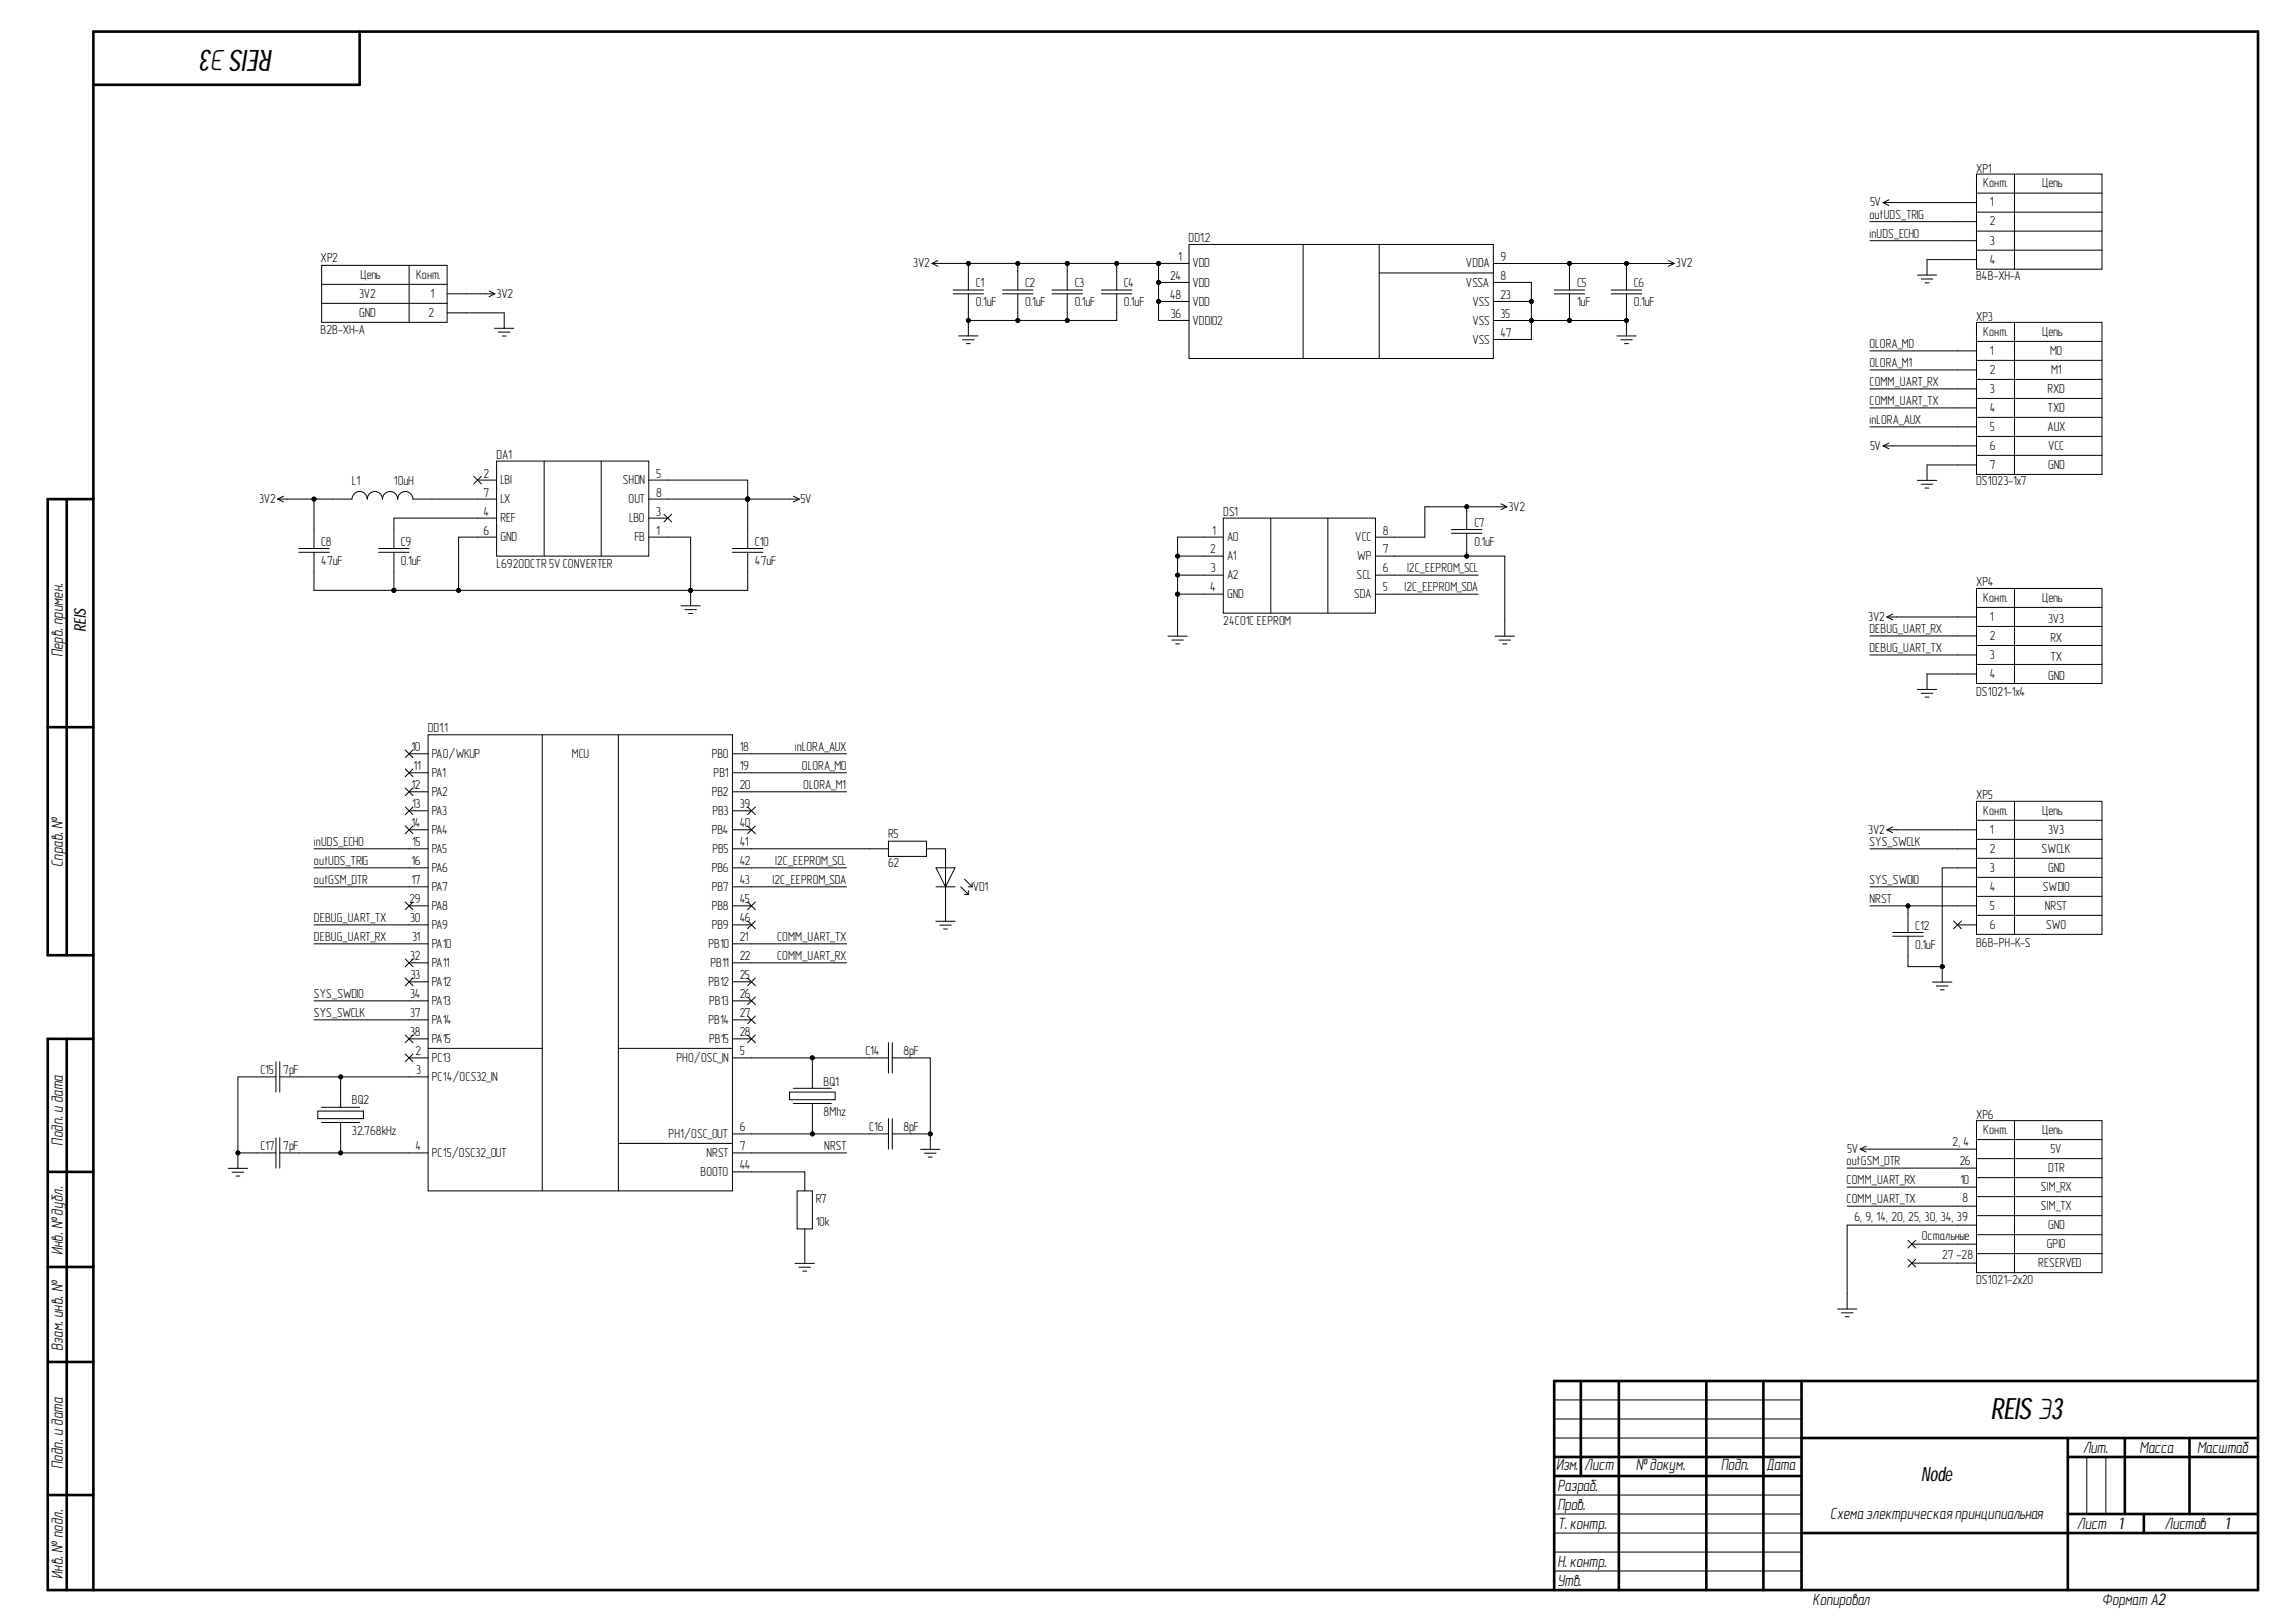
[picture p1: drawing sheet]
<svg xmlns="http://www.w3.org/2000/svg" width="297mm" height="210mm" viewBox="0 0 297 210" stroke-linecap="round" stroke-linejoin="round" font-family="sans-serif">
<defs><g id="words">
<g font-size="3.9">
<text x="35.4" y="6.4" transform="rotate(-180 35.4 6.4)">REISЭ3</text>
<text x="257.5" y="183.7">REISЭ3</text>
</g>
<text font-size="2.6" x="248.5" y="191.6">Node</text>
<g font-size="2.1">
<text x="11.1" y="81.8" transform="rotate(-90 11.1 81.8)">REIS</text>
<text x="8.1" y="85.1" transform="rotate(-90 8.1 85.1)">Перв. примен.</text>
<text x="8.1" y="112.2" transform="rotate(-90 8.1 112.2)">Справ. №</text>
<text x="8.1" y="148.3" transform="rotate(-90 8.1 148.3)">Подп. и дата</text>
<text x="8.1" y="162.5" transform="rotate(-90 8.1 162.5)">Инв. №дубл.</text>
<text x="8.1" y="174.8" transform="rotate(-90 8.1 174.8)">Взам. инв. №</text>
<text x="8.1" y="190.1" transform="rotate(-90 8.1 190.1)">Подп. и дата</text>
<text x="201.3" y="190.3">Изм.</text>
<text x="205" y="190.3">Лист</text>
<text x="211.6" y="190.3">№докум.</text>
<text x="222.6" y="190.3">Подп.</text>
<text x="228.5" y="190.3">Дата</text>
<text x="269.4" y="188">Лит.</text>
<text x="276.8" y="188">Масса</text>
<text x="284.3" y="188">Масштаб</text>
<text x="201.5" y="193">Разраб.</text>
<text x="201.5" y="195.5">Пров.</text>
<text x="201.5" y="197.9">Т. контр.</text>
<text x="236.8" y="196.6">Схемаэлектрическаяпринципиальная</text>
<text x="268.7" y="197.9">Лист</text>
<text x="274.1" y="197.9">1</text>
<text x="280" y="197.9">Листов</text>
<text x="287.9" y="197.9">1</text>
<text x="201.5" y="202.8">Н. контр.</text>
<text x="8.1" y="204.3" transform="rotate(-90 8.1 204.3)">Инв. № подл.</text>
<text x="201.5" y="205.3">Утв.</text>
<text x="234.5" y="207.7">Копировал</text>
<text x="271.9" y="207.7">Формат А2</text>
</g>
<g font-size="1.7">
<text x="255.7" y="22.4">XP1</text>
<text x="241.9" y="28.3">outUDS_TRIG</text>
<text x="241.9" y="26.7">5V</text>
<text x="256.6" y="24.3">Конт.</text>
<text x="257.4" y="26.7">1</text>
<text x="257.4" y="29.2">2</text>
<text x="264.2" y="24.3">Цепь</text>
<text x="41.5" y="33.9">XP2</text>
<text x="118.1" y="34.6">3V2</text>
<text x="152.4" y="33.7">1</text>
<text x="153.8" y="31.3">DD1.2</text>
<text x="154.3" y="34.6">VDD</text>
<text x="189.6" y="34.6">VDDA</text>
<text x="194.1" y="33.7">9</text>
<text x="216.8" y="34.6">3V2</text>
<text x="241.9" y="30.8">inUDS_ECHO</text>
<text x="257.4" y="31.7">3</text>
<text x="257.4" y="34.2">4</text>
<text x="46.5" y="38.6">3V2</text>
<text x="46.5" y="41">GND</text>
<text x="46.6" y="36.1">Цепь</text>
<text x="53.8" y="36.1">Конт.</text>
<text x="55.4" y="41">2</text>
<text x="55.7" y="38.6">1</text>
<text x="64.2" y="38.6">3V2</text>
<text x="126.3" y="39.7">0.1uF</text>
<text x="126.3" y="37.2">C1</text>
<text x="132.6" y="39.7">0.1uF</text>
<text x="132.6" y="37.2">C2</text>
<text x="139" y="39.7">0.1uF</text>
<text x="139" y="37.2">C3</text>
<text x="145.4" y="39.7">0.1uF</text>
<text x="145.4" y="37.2">C4</text>
<text x="151.4" y="36.2">24</text>
<text x="151.4" y="38.6">48</text>
<text x="151.5" y="41.1">36</text>
<text x="154.3" y="37.1">VDD</text>
<text x="154.3" y="39.6">VDD</text>
<text x="189.6" y="37.1">VSSA</text>
<text x="190.5" y="39.6">VSS</text>
<text x="194.1" y="38.6">23</text>
<text x="194.1" y="41.1">35</text>
<text x="194.1" y="36.2">8</text>
<text x="204" y="39.7">1uF</text>
<text x="204" y="37.2">C5</text>
<text x="211.4" y="39.7">0.1uF</text>
<text x="211.4" y="37.2">C6</text>
<text x="255.7" y="41.6">XP3</text>
<text x="255.7" y="36.2">B4B-XH-A</text>
<text x="41.5" y="43.2">B2B-XH-A</text>
<text x="154.3" y="42">VDDIO2</text>
<text x="190.5" y="42">VSS</text>
<text x="190.5" y="44.5">VSS</text>
<text x="194.1" y="43.5">47</text>
<text x="241.9" y="45.1">OLORA_M0</text>
<text x="241.9" y="47.5">OLORA_M1</text>
<text x="256.6" y="43.5">Конт.</text>
<text x="257.4" y="45.9">1</text>
<text x="264.2" y="43.5">Цепь</text>
<text x="265.2" y="45.9">M0</text>
<text x="241.9" y="52.4">COMM_UART_TX</text>
<text x="241.9" y="50">COMM_UART_RX</text>
<text x="257.4" y="48.4">2</text>
<text x="257.4" y="50.8">3</text>
<text x="257.4" y="53.3">4</text>
<text x="264.9" y="50.8">RXD</text>
<text x="264.9" y="53.3">TXD</text>
<text x="265.4" y="48.4">M1</text>
<text x="64.2" y="59.4">DA1</text>
<text x="241.9" y="54.9">inLORA_AUX</text>
<text x="241.9" y="58.3">5V</text>
<text x="257.4" y="55.8">5</text>
<text x="257.4" y="58.3">6</text>
<text x="264.9" y="55.8">AUX</text>
<text x="265" y="58.3">VCC</text>
<text x="33.5" y="65.1">3V2</text>
<text x="45.5" y="62.7">L1</text>
<text x="50.9" y="62.7">10uH</text>
<text x="62.5" y="61.8">2</text>
<text x="62.5" y="64.3">7</text>
<text x="64.7" y="62.7">LBI</text>
<text x="64.7" y="65.1">LX</text>
<text x="80.6" y="62.7">SHDN</text>
<text x="81.3" y="65.1">OUT</text>
<text x="84.9" y="61.8">5</text>
<text x="84.9" y="64.3">8</text>
<text x="103.6" y="65.1">5V</text>
<text x="255.7" y="62.7">DS1023-1x7</text>
<text x="257.4" y="60.7">7</text>
<text x="265" y="60.7">GND</text>
<text x="41.6" y="70.6">C8</text>
<text x="51.9" y="70.6">C9</text>
<text x="62.5" y="66.7">4</text>
<text x="62.5" y="69.2">6</text>
<text x="64.7" y="67.6">REF</text>
<text x="64.7" y="70">GND</text>
<text x="81.4" y="67.6">LBO</text>
<text x="82.1" y="70">FB</text>
<text x="84.9" y="69.2">1</text>
<text x="84.9" y="66.7">3</text>
<text x="97.7" y="70.6">C10</text>
<text x="156.6" y="71.6">2</text>
<text x="156.8" y="69.2">1</text>
<text x="158.2" y="66.7">DS1</text>
<text x="158.8" y="70">A0</text>
<text x="175.3" y="70">VCC</text>
<text x="178.9" y="69.2">8</text>
<text x="178.9" y="71.6">7</text>
<text x="190.7" y="70.6">0.1uF</text>
<text x="190.7" y="68.2">C7</text>
<text x="195.1" y="66.1">3V2</text>
<text x="41.6" y="73.1">47uF</text>
<text x="51.9" y="73.1">0.1uF</text>
<text x="64.2" y="73.5">L6920DCTR5VCONVERTER</text>
<text x="97.7" y="73.1">47uF</text>
<text x="156.6" y="76.5">4</text>
<text x="156.6" y="74.1">3</text>
<text x="158.8" y="77.4">GND</text>
<text x="158.8" y="72.5">A1</text>
<text x="158.8" y="74.9">A2</text>
<text x="175.2" y="77.4">SDA</text>
<text x="175.5" y="74.9">SCL</text>
<text x="175.6" y="72.5">WP</text>
<text x="178.9" y="76.5">5</text>
<text x="178.9" y="74.1">6</text>
<text x="181.7" y="76.5">I2C_EEPROM_SDA</text>
<text x="182" y="74.1">I2C_EEPROM_SCL</text>
<text x="255.7" y="75.8">XP4</text>
<text x="256.6" y="77.9">Конт.</text>
<text x="264.2" y="77.9">Цепь</text>
<text x="158.2" y="80.9">24C01C EEPROM</text>
<text x="241.7" y="80.3">3V2</text>
<text x="241.9" y="81.9">DEBUG_UART_RX</text>
<text x="257.4" y="80.3">1</text>
<text x="257.4" y="82.8">2</text>
<text x="265" y="80.6">3V3</text>
<text x="265.3" y="83">RX</text>
<text x="241.9" y="84.4">DEBUG_UART_TX</text>
<text x="257.4" y="85.2">3</text>
<text x="257.4" y="87.8">4</text>
<text x="265" y="88">GND</text>
<text x="265.3" y="85.5">TX</text>
<text x="55.3" y="94.7">DD1.1</text>
<text x="255.7" y="90.1">DS1021-1x4</text>
<text x="53.2" y="97.2">10</text>
<text x="53.5" y="99.6">11</text>
<text x="55.9" y="98.1">PA0/WKUP</text>
<text x="55.9" y="100.6">PA1</text>
<text x="74" y="98.1">MCU</text>
<text x="92.1" y="98.1">PB0</text>
<text x="92.3" y="100.6">PB1</text>
<text x="95.7" y="97.2">18</text>
<text x="95.7" y="99.6">19</text>
<text x="102.8" y="97.2">inLORA_AUX</text>
<text x="103.7" y="99.6">OLORA_M0</text>
<text x="53.2" y="102.2">12</text>
<text x="53.2" y="107.1">14</text>
<text x="53.3" y="104.6">13</text>
<text x="55.9" y="103">PA2</text>
<text x="55.9" y="105.5">PA3</text>
<text x="55.9" y="107.9">PA4</text>
<text x="92.1" y="103">PB2</text>
<text x="92.1" y="107.9">PB4</text>
<text x="92.2" y="105.5">PB3</text>
<text x="95.7" y="102.2">20</text>
<text x="95.7" y="104.6">39</text>
<text x="95.7" y="107.1">40</text>
<text x="103.9" y="102.2">OLORA_M1</text>
<text x="241.7" y="107.9">3V2</text>
<text x="255.7" y="103.3">XP5</text>
<text x="256.6" y="105.5">Конт.</text>
<text x="257.4" y="107.9">1</text>
<text x="264.2" y="105.5">Цепь</text>
<text x="265" y="107.9">3V3</text>
<text x="40.6" y="109.5">inUDS_ECHO</text>
<text x="40.6" y="112">outUDS_TRIG</text>
<text x="53.2" y="112">16</text>
<text x="53.3" y="109.5">15</text>
<text x="55.9" y="110.4">PA5</text>
<text x="55.9" y="112.8">PA6</text>
<text x="92.1" y="112.8">PB6</text>
<text x="92.2" y="110.4">PB5</text>
<text x="95.7" y="109.5">41</text>
<text x="95.7" y="112">42</text>
<text x="100.3" y="112">I2C_EEPROM_SCL</text>
<text x="114.9" y="112.2">62</text>
<text x="114.9" y="108.5">R5</text>
<text x="241.9" y="109.5">SYS_SWCLK</text>
<text x="257.4" y="110.4">2</text>
<text x="257.4" y="112.8">3</text>
<text x="264.1" y="110.4">SWCLK</text>
<text x="265" y="112.8">GND</text>
<text x="40.6" y="114.4">outGSM_DTR</text>
<text x="40.6" y="119.3">DEBUG_UART_TX</text>
<text x="53" y="116.9">29</text>
<text x="53.1" y="119.3">30</text>
<text x="53.2" y="114.4">17</text>
<text x="55.9" y="115.3">PA7</text>
<text x="55.9" y="117.7">PA8</text>
<text x="92.1" y="115.3">PB7</text>
<text x="92.1" y="117.7">PB8</text>
<text x="95.7" y="114.4">43</text>
<text x="95.7" y="116.9">45</text>
<text x="95.7" y="119.3">46</text>
<text x="99.9" y="114.4">I2C_EEPROM_SDA</text>
<text x="125.8" y="115.4">VD1</text>
<text x="241.9" y="114.4">SYS_SWDIO</text>
<text x="241.9" y="116.9">NRST</text>
<text x="257.4" y="115.3">4</text>
<text x="257.4" y="117.7">5</text>
<text x="264.3" y="115.3">SWDIO</text>
<text x="264.5" y="117.7">NRST</text>
<text x="40.6" y="121.8">DEBUG_UART_RX</text>
<text x="53.1" y="124.2">32</text>
<text x="53.3" y="121.8">31</text>
<text x="55.9" y="120.2">PA9</text>
<text x="55.9" y="122.6">PA10</text>
<text x="55.9" y="125.2">PA11</text>
<text x="91.6" y="122.6">PB10</text>
<text x="91.9" y="125.2">PB11</text>
<text x="92.1" y="120.2">PB9</text>
<text x="95.7" y="121.8">21</text>
<text x="95.7" y="124.2">22</text>
<text x="100.5" y="121.8">COMM_UART_TX</text>
<text x="100.5" y="124.2">COMM_UART_RX</text>
<text x="247.8" y="122.8">0.1uF</text>
<text x="247.8" y="120.3">C12</text>
<text x="255.7" y="122.5">B6B-PH-K-S</text>
<text x="257.4" y="120.2">6</text>
<text x="264.7" y="120.2">SWO</text>
<text x="40.6" y="129.1">SYS_SWDIO</text>
<text x="40.6" y="131.6">SYS_SWCLK</text>
<text x="53.1" y="129.1">34</text>
<text x="53.1" y="131.6">37</text>
<text x="53.1" y="126.7">33</text>
<text x="55.9" y="127.6">PA12</text>
<text x="55.9" y="130.1">PA13</text>
<text x="91.6" y="127.6">PB12</text>
<text x="91.7" y="130.1">PB13</text>
<text x="95.7" y="126.7">25</text>
<text x="95.7" y="129.1">26</text>
<text x="95.7" y="131.6">27</text>
<text x="53.1" y="134.1">38</text>
<text x="53.7" y="136.6">2</text>
<text x="55.9" y="132.5">PA14</text>
<text x="55.9" y="135">PA15</text>
<text x="55.9" y="137.4">PC13</text>
<text x="87.5" y="137.4">PH0/OSC_IN</text>
<text x="91.6" y="132.5">PB14</text>
<text x="91.7" y="135">PB15</text>
<text x="95.7" y="134.1">28</text>
<text x="95.7" y="136.6">5</text>
<text x="112" y="136.6">C14</text>
<text x="116.9" y="136.6">8pF</text>
<text x="33.7" y="139">C15</text>
<text x="36.6" y="139">7pF</text>
<text x="45.5" y="142.9">BQ2</text>
<text x="53.8" y="139">3</text>
<text x="55.9" y="139.9">PC14/OCS32_IN</text>
<text x="106.5" y="140.5">BQ1</text>
<text x="33.7" y="148.8">C17</text>
<text x="36.6" y="148.8">7pF</text>
<text x="45.5" y="146.9">32.768kHz</text>
<text x="53.7" y="148.8">4</text>
<text x="55.9" y="149.7">PC15/OSC32_OUT</text>
<text x="86.5" y="147.2">PH1/OSC_OUT</text>
<text x="91.4" y="149.7">NRST</text>
<text x="95.7" y="146.4">6</text>
<text x="95.7" y="148.8">7</text>
<text x="106.5" y="144.5">8Mhz</text>
<text x="106.6" y="148.8">NRST</text>
<text x="112.5" y="146.4">C16</text>
<text x="116.9" y="146.4">8pF</text>
<text x="239" y="149.3">5V</text>
<text x="252.6" y="148.3">2, 4</text>
<text x="255.7" y="144.9">XP6</text>
<text x="256.6" y="146.7">Конт.</text>
<text x="264.2" y="146.7">Цепь</text>
<text x="265.3" y="149.3">5V</text>
<text x="90.6" y="152.1">BOOT0</text>
<text x="95.7" y="151.3">44</text>
<text x="105.5" y="155.7">R7</text>
<text x="238.9" y="150.8">outGSM_DTR</text>
<text x="238.9" y="153.2">COMM_UART_RX</text>
<text x="238.9" y="155.7">COMM_UART_TX</text>
<text x="253.5" y="150.7">26</text>
<text x="253.6" y="153.2">10</text>
<text x="253.9" y="155.6">8</text>
<text x="264" y="154.2">SIM_RX</text>
<text x="265" y="151.7">DTR</text>
<text x="105.5" y="158.7">10k</text>
<text x="239.9" y="158.1">6, 9, 14, 20, 25, 30, 34, 39</text>
<text x="248.6" y="160.5">Остальные</text>
<text x="264" y="156.6">SIM_TX</text>
<text x="264.8" y="161.5">GPIO</text>
<text x="265" y="159.1">GND</text>
<text x="251.3" y="163">27 -28</text>
<text x="255.7" y="166.1">DS1021-2x20</text>
<text x="263.7" y="164">RESERVED</text>
</g>
</g></defs>
<g fill="none" stroke="#000" stroke-width=".34">
<path d="M46.5 4.1v6.9h-34.4M8.6 64.6v59M12.1 64.6h-5.9v59h5.9M6.2 94.1h5.9M8.6 134.4v71.4M12.1 134.4h-5.9v71.4h285.9v-201.7h-280v201.7M6.2 151.7h5.9M6.2 164h5.9M6.2 176.3h5.9M204.5 178.7v12.3M209.4 178.7v27.1M220.8 178.7v27.1"/>
<path d="M228.1 178.7v27.1M233.1 178.7v27.1M292.1 178.7h-91v27.1M6.2 193.5h5.9M201.1 191h32M201.1 188.5h32M233.1 186.1h59M233.1 198.4h59M267.5 188.5h24.6M267.5 186.1v19.7M267.5 195.9h24.6M274.9 186.1v9.8"/>
<path d="M277.4 195.9v2.5M283.3 186.1v9.8"/>
</g>
<g fill="none" stroke="#000" stroke-width=".13">
<path d="M41.6 34.3h16.2v7.4h-16.2zM41.6 39.3h16.2M41.6 36.8h16.2M52.9 34.3v7.4M57.8 38h6.2M63.3 37.7l.7 .3M64 38l-.7 .4M120.6 34.1h4.7M120.6 34.1l.7 .4M121.3 33.7l-.7 .4M123.3 38h3.9M123.3 37.5h3.9"/>
<path d="M125.3 38v3.5h19.2v-3.5M129.7 38h3.9M129.7 37.5h3.9M131.7 34.1v3.4M131.7 38v3.5M136.1 38h3.9M136.1 37.5h3.9M138.1 34.1v3.4M138.1 38v3.5M142.5 38h3.9M142.5 37.5h3.9M144.5 34.1v3.4"/>
<path d="M149.9 34.1h-24.6v3.4M149.9 34.1v7.4h3.9M149.9 34.1h3.9M149.9 36.5h3.9M149.9 39h3.9M153.8 31.6h39.4v14.8h-39.4zM168.6 31.6v14.8M178.4 31.6v14.8M178.4 35.3h14.8M193.2 39h4.9M193.2 34.1h17.2v3.4M193.2 36.5h4.9v7.4h-4.9"/>
<path d="M201.1 38h3.9M201.1 37.5h3.9M203 34.1v3.4M203 38v3.5M208.5 38h3.9M208.5 37.5h3.9M210.4 38v3.5h-17.2M210.4 34.1h6.2M215.8 33.7l.8 .4M216.6 34.1l-.8 .4M241.9 28.7h13.8M241.9 31.1h13.8"/>
<path d="M243.6 26.2h12.1M243.6 26.2l.8 .4M244.4 25.8l-.8 .4M248.1 35.6h2.5M248.6 36.1h1.5M249.1 36.6h.5M255.7 22.5h16.2v12.3h-16.2zM255.7 33.6h-6.4v2M255.7 27.5h16.2M255.7 29.9h16.2M255.7 25h16.2M255.7 32.4h16.2"/>
<path d="M260.6 22.5v12.3M57.8 40.5h7.4v2M64 42.5h2.5M64.2 59.7h19.7v12.3h-19.7zM64.5 43h1.5M65 43.5h.5M70.4 59.7v12.3M77.8 59.7v12.3M124 43.5h2.5M124.5 44h1.5M125 44.5h.5M125.3 41.5v2"/>
<path d="M209.2 43.5h2.5M209.7 44h1.5M210.2 44.5h.5M210.4 41.5v2M241.9 45.4h13.8M241.9 47.9h13.8M241.9 50.3h13.8M241.9 52.8h13.8M241.9 55.2h13.8M243.6 57.7h12.1M243.6 57.7l.8 .4M244.4 57.3l-.8 .4"/>
<path d="M255.7 41.7h16.2v19.7h-16.2zM255.7 46.6h16.2M255.7 49.1h16.2M255.7 44.2h16.2M255.7 54h16.2M255.7 51.6h16.2M255.7 56.5h16.2M255.7 58.9h16.2M260.6 41.7v19.7M35.9 64.6h9.6a.98 .98 0 0 1 1-1 .98 .98 0 0 1 1 1 .98 .98 0 0 1 1-1 .98 .98 0 0 1 1 1 .99 .99 0 0 1 1-1 .99 .99 0 0 1 1 1 .98 .98 0 0 1 .9-1 .98 .98 0 0 1 1 1h10.8M35.9 64.6l.8 .4M36.7 64.2l-.8 .4"/>
<path d="M38.7 71.5h3.9M38.7 71h3.9M40.6 64.6v6.4M40.6 71.5v4.9h18.7M49 71.5h3.9M49 71h3.9M51 71.5v4.9M61.3 61.6l1 1M61.8 62.1h2.4M62.3 61.6l-1 1M64.2 69.5h-4.9v6.9h30v-6.9h-5.4M64.2 67h-13.2v4"/>
<path d="M83.9 62.1h12.8v2.5h-12.8M83.9 67h2.5M85.9 66.5l1 1M86.9 66.5l-1 1M88.1 78.4h2.5M88.6 78.9h1.5M89.1 79.4h.5M94.8 71.5h3.9M94.8 71h3.9M96.7 71.5v4.9h-7.4v2M102.6 64.2l.8 .4M103.4 64.6h-6.7v6.4"/>
<path d="M103.4 64.6l-.8 .4M152.3 76.9h6M152.3 72h6M152.3 74.4h6M152.3 76.9v5.4M158.3 69.5h-6v7.4M158.3 67h19.6v12.3h-19.6zM164.4 67v12.3M171.8 67v12.3M177.9 76.9h13.3M177.9 74.4h13.3M177.9 72h16.8v10.3"/>
<path d="M187.8 69h3.9M187.8 68.5h3.9M189.7 65.6v2.9M189.7 69v3M194.2 65.2l.7 .4M194.9 65.6h-10.6v3.9h-6.4M194.9 65.6l-.7 .4M244.1 79.8h11.6M244.1 79.8l.8 .4M244.9 79.5l-.8 .3M248.1 62.2h2.5M248.6 62.7h1.5"/>
<path d="M249.1 63.2h.5M255.7 76.2h16.2v12.2h-16.2zM255.7 60.2h-6.4v2M255.7 78.6h16.2M260.6 76.2v12.2M52.4 97l1 1M52.4 99.5l1 1M52.9 97.5h2.5M53.4 97l-1 1M53.4 99.5l-1 1M55.4 95.1h39.4v59h-39.4zM70.2 95.1v59"/>
<path d="M80 95.1v59M94.8 97.5h14.7M151.1 82.3h2.5M151.6 82.8h1.5M152.1 83.3h.5M193.4 82.3h2.5M193.9 82.8h1.5M194.4 83.3h.5M241.9 84.8h13.8M241.9 82.3h13.8M248.1 89.2h2.5M248.6 89.7h1.5"/>
<path d="M249.1 90.2h.5M255.7 87.2h-6.4v2M255.7 81.1h16.2M255.7 83.5h16.2M255.7 86h16.2M40.6 109.8h14.8M40.6 112.3h14.8M40.6 114.8h14.8M40.6 119.7h14.8M52.4 102l1 1M52.4 104.4l1 1M52.4 106.9l1 1"/>
<path d="M52.4 116.7l1 1M52.9 100h2.5M52.9 102.5h2.5M52.9 104.9h2.5M52.9 107.4h2.5M52.9 117.2h2.5M53.4 102l-1 1M53.4 104.4l-1 1M53.4 106.9l-1 1M53.4 116.7l-1 1M94.8 100h14.7M94.8 102.5h14.7"/>
<path d="M94.8 104.9h2.4M94.8 107.4h2.4M94.8 109.8h20.1M94.8 112.3h14.7M94.8 114.8h14.7M94.8 117.2h2.4M94.8 119.7h2.4M96.7 119.2l1 1M96.7 116.7l1 1M96.7 106.9l1 1M96.7 104.4l1 1M97.7 119.2l-1 1"/>
<path d="M97.7 116.7l-1 1M97.7 106.9l-1 1M97.7 104.4l-1 1M114.9 108.9h5v1.9h-5zM119.9 109.8h2.4v9.4M121.1 119.2h2.5M121.1 112.3h2.5l-1.3 2.5zM121.1 114.8h2.5M121.6 119.7h1.5M124.3 114.8l1 .9M124.8 115.7h.5M124.8 113.8l1 1"/>
<path d="M125.3 114.8h.5M125.3 115.3v.4M125.8 114.3v.5M241.9 109.8h13.8M241.9 114.8h13.8M241.9 117.2h13.8M244.1 107.4h11.6M244.1 107.4l.8 .4M244.9 107l-.8 .4M246.8 117.2v3.5M252.7 119.2l1 1M253.2 119.7h2.5"/>
<path d="M253.7 119.2l-1 1M255.7 103.7h16.2v17.2h-16.2zM255.7 112.3h-4.4v12.8M255.7 108.6h16.2M255.7 111.1h16.2M255.7 106.2h16.2M255.7 116h16.2M255.7 113.5h16.2M255.7 118.5h16.2M260.6 103.7v17.2M35.7 139.4h-4.9v9.8h4.9M35.7 137.4v3.9"/>
<path d="M36.2 139.4h7.9M36.2 137.4v3.9M40.6 122.1h14.8M40.6 129.5h14.8M40.6 132h14.8M52.4 124.1l1 1M52.4 126.6l1 1M52.4 133.9l1 1M52.4 136.4l1 1M52.9 124.6h2.5M52.9 127.1h2.5M52.9 134.4h2.5"/>
<path d="M52.9 136.9h2.5M53.4 124.1l-1 1M53.4 126.6l-1 1M53.4 133.9l-1 1M53.4 136.4l-1 1M55.4 139.4h-11.3v3.9M55.4 135.7h14.8M80 135.7h14.8M94.8 122.1h14.7M94.8 136.9h10.3v3.9M94.8 124.6h14.7M94.8 127.1h2.4"/>
<path d="M94.8 129.5h2.4M94.8 132h2.4M94.8 134.4h2.4M96.7 133.9l1 1M96.7 131.5l1 1M96.7 129l1 1M96.7 126.6l1 1M97.7 133.9l-1 1M97.7 131.5l-1 1M97.7 129l-1 1M97.7 126.6l-1 1M105.1 136.9h9.8"/>
<path d="M114.9 134.9v4M115.4 136.9h5v9.8h-5M115.4 134.9v4M122.1 120.2h.5M244.9 121.2h3.9M244.9 120.7h3.9M246.8 121.2v3.9h4.5M250 127.1h2.5M250.5 127.6h1.5M251 128.1h.5M251.3 125.1v2M29.5 151.2h2.5"/>
<path d="M30 151.7h1.5M30.5 152.2h.5M30.8 149.2v2M35.7 147.2v4M36.2 149.2h7.9M36.2 147.2v4M41.1 143.8h5.9v1h-5.9zM41.6 145.3h4.9M41.6 143.3h4.9M44.1 145.3v3.9h11.3M80 148h14.8M94.8 151.7h9.3v2.4"/>
<path d="M94.8 149.2h14.7M102.1 141.3h5.9v1h-5.9zM102.6 142.8h5M102.6 140.8h5M103.1 154.1h2v4.9h-2zM104.1 159v4.5M105.1 142.8v3.9h-10.3M105.1 146.7h9.8M114.9 144.8v3.9M115.4 144.8v3.9M119.1 148.7h2.5M119.6 149.2h1.5"/>
<path d="M120.1 149.7h.5M120.4 146.7v2M239 151.2h16.7M239 153.6h16.7M239 156.1h16.7M240.7 148.7h15M240.7 148.7l.7 .4M241.4 148.3l-.7 .4M255.7 145h16.2v19.7h-16.2zM255.7 158.5h-16.7v10.9M255.7 149.9h16.2M255.7 152.4h16.2"/>
<path d="M255.7 147.5h16.2M255.7 157.3h16.2M255.7 154.9h16.2M255.7 159.8h16.2M260.6 145v19.7M102.9 163.5h2.5M103.4 164h1.5M103.9 164.5h.5M237.7 169.4h2.5M238.2 169.9h1.5M238.7 170.4h.5M246.8 160.5l1 1"/>
<path d="M246.8 163l1 1M247.3 161h8.4M247.3 163.5h8.4M247.8 160.5l-1 1M247.8 163l-1 1M255.7 162.2h16.2M201.1 198.4h32M201.1 195.9h32M201.1 193.5h32M201.1 186.1h32M201.1 183.6h32M201.1 181.2h32"/>
<path d="M270 188.5v7.4M272.4 188.5v7.4M201.1 200.9h32M201.1 203.3h32"/>
<circle cx="125.3" cy="34.1" r=".25"/>
<circle cx="131.7" cy="34.1" r=".25"/>
<circle cx="138.1" cy="34.1" r=".25"/>
<circle cx="144.5" cy="34.1" r=".25"/>
<circle cx="149.9" cy="34.1" r=".25"/>
<circle cx="149.9" cy="36.6" r=".25"/>
<circle cx="149.9" cy="39" r=".25"/>
<circle cx="198.1" cy="39" r=".25"/>
<circle cx="203" cy="34.1" r=".25"/>
<circle cx="210.4" cy="34.1" r=".25"/>
<circle cx="125.3" cy="41.5" r=".25"/>
<circle cx="131.7" cy="41.5" r=".25"/>
<circle cx="138.1" cy="41.5" r=".25"/>
<circle cx="198.1" cy="41.5" r=".25"/>
<circle cx="203" cy="41.5" r=".25"/>
<circle cx="210.4" cy="41.5" r=".25"/>
<circle cx="40.6" cy="64.6" r=".25"/>
<circle cx="51" cy="76.4" r=".25"/>
<circle cx="59.3" cy="76.4" r=".25"/>
<circle cx="89.3" cy="76.4" r=".25"/>
<circle cx="96.7" cy="64.6" r=".25"/>
<circle cx="152.3" cy="76.9" r=".25"/>
<circle cx="152.3" cy="72" r=".25"/>
<circle cx="152.3" cy="74.4" r=".25"/>
<circle cx="189.8" cy="72" r=".25"/>
<circle cx="189.8" cy="65.6" r=".25"/>
<circle cx="246.8" cy="117.2" r=".25"/>
<circle cx="44.1" cy="139.4" r=".25"/>
<circle cx="105.1" cy="136.9" r=".25"/>
<circle cx="251.3" cy="125.1" r=".25"/>
<circle cx="30.8" cy="149.2" r=".25"/>
<circle cx="44.1" cy="149.2" r=".25"/>
<circle cx="105.1" cy="146.7" r=".25"/>
<circle cx="120.4" cy="146.7" r=".25"/>
</g>
<g fill="#000">
<circle cx="125.3" cy="34.1" r=".25"/>
<circle cx="131.7" cy="34.1" r=".25"/>
<circle cx="138.1" cy="34.1" r=".25"/>
<circle cx="144.5" cy="34.1" r=".25"/>
<circle cx="149.9" cy="34.1" r=".25"/>
<circle cx="149.9" cy="36.6" r=".25"/>
<circle cx="149.9" cy="39" r=".25"/>
<circle cx="198.1" cy="39" r=".25"/>
<circle cx="203" cy="34.1" r=".25"/>
<circle cx="210.4" cy="34.1" r=".25"/>
<circle cx="125.3" cy="41.5" r=".25"/>
<circle cx="131.7" cy="41.5" r=".25"/>
<circle cx="138.1" cy="41.5" r=".25"/>
<circle cx="198.1" cy="41.5" r=".25"/>
<circle cx="203" cy="41.5" r=".25"/>
<circle cx="210.4" cy="41.5" r=".25"/>
<circle cx="40.6" cy="64.6" r=".25"/>
<circle cx="51" cy="76.4" r=".25"/>
<circle cx="59.3" cy="76.4" r=".25"/>
<circle cx="89.3" cy="76.4" r=".25"/>
<circle cx="96.7" cy="64.6" r=".25"/>
<circle cx="152.3" cy="76.9" r=".25"/>
<circle cx="152.3" cy="72" r=".25"/>
<circle cx="152.3" cy="74.4" r=".25"/>
<circle cx="189.8" cy="72" r=".25"/>
<circle cx="189.8" cy="65.6" r=".25"/>
<circle cx="246.8" cy="117.2" r=".25"/>
<circle cx="44.1" cy="139.4" r=".25"/>
<circle cx="105.1" cy="136.9" r=".25"/>
<circle cx="251.3" cy="125.1" r=".25"/>
<circle cx="30.8" cy="149.2" r=".25"/>
<circle cx="44.1" cy="149.2" r=".25"/>
<circle cx="105.1" cy="146.7" r=".25"/>
<circle cx="120.4" cy="146.7" r=".25"/>
</g>
<path d="M91.3 56.8v7.8zM185.3 64.2v7.8z" fill="none" stroke="#fff" stroke-width=".13"/>
<use href="#words"/>
</svg>
